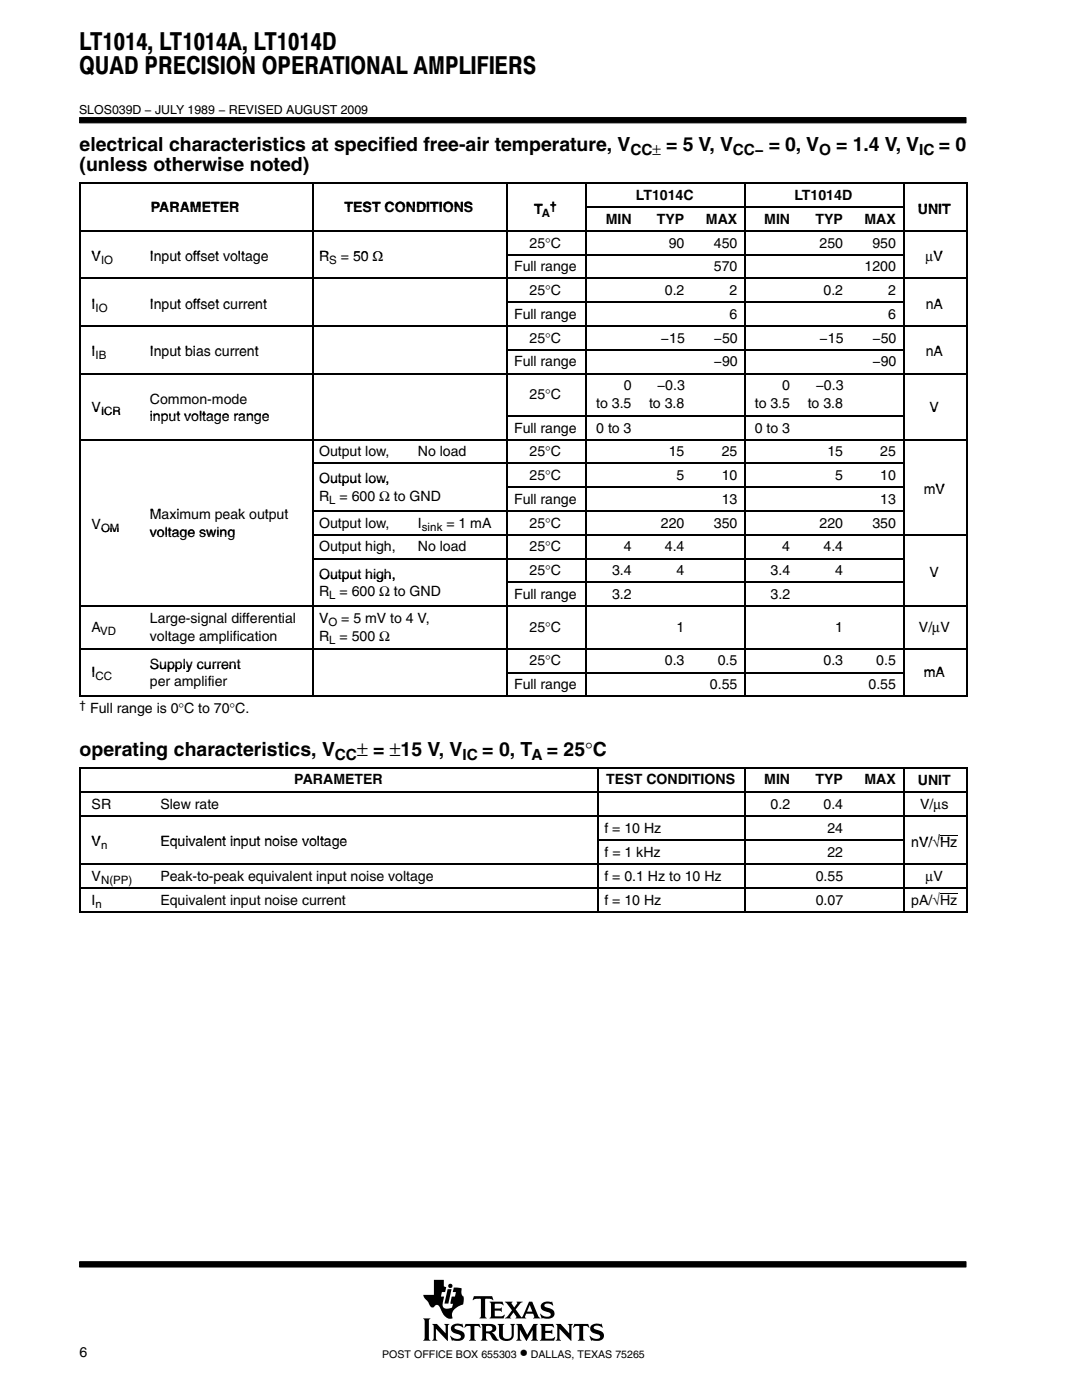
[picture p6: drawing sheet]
<svg xmlns="http://www.w3.org/2000/svg" width="216mm" height="279mm" viewBox="0 0 216 279" stroke-linecap="round" stroke-linejoin="round" font-family="sans-serif">
<defs><g id="words">
<g font-size="4.9">
<text x="15.8" y="9.9">LT1014, LT1014A, LT1014D</text>
<text x="15.8" y="14.8">QUAD PRECISION OPERATIONAL AMPLIFIERS</text>
</g>
<g font-size="3.9">
<text x="15.9" y="30.2">electrical characteristics at specified free-air temperature, V</text>
<text x="15.9" y="34.1">(unless otherwise noted)</text>
<text x="132.9" y="30.2">= 5 V, V</text>
<text x="153.4" y="30.2">= 0, V</text>
<text x="166.9" y="30.2">= 1.4 V, V</text>
<text x="187.3" y="30.2">= 0</text>
<text x="15.9" y="150.8">operating characteristics, V</text>
<text x="71.2" y="150.8">± = ±15 V, V</text>
<text x="96.2" y="150.8">= 0, T</text>
<text x="109.1" y="150.8">= 25°C</text>
</g>
<text font-size="3.5" x="103.7" y="271">•</text>
<g font-size="3.1">
<text x="125.8" y="31">CC±</text>
<text x="146.2" y="31">CC−</text>
<text x="163.4" y="31">O</text>
<text x="183.4" y="31">IC</text>
<text x="66.8" y="151.6">CC</text>
<text x="92.3" y="151.6">IC</text>
<text x="106" y="151.6">A</text>
</g>
<g font-size="2.8">
<text x="126.9" y="39.9">LT1014C</text>
<text x="158.5" y="39.9">LT1014D</text>
<text x="30.1" y="42.3">PARAMETER</text>
<text x="68.8" y="42.3">TEST CONDITIONS</text>
<text x="106.6" y="42.7">T</text>
<text x="120.9" y="44.7">MIN</text>
<text x="131.1" y="44.7">TYP</text>
<text x="140.9" y="44.7">MAX</text>
<text x="152.5" y="44.7">MIN</text>
<text x="162.7" y="44.7">TYP</text>
<text x="172.5" y="44.7">MAX</text>
<text x="183.1" y="42.6">UNIT</text>
<text x="18.3" y="52.1">V</text>
<text x="29.9" y="52.1">Input offset voltage</text>
<text x="63.7" y="52.1">R</text>
<text x="68" y="52.1">= 50 Ω</text>
<text x="70.4" y="52.1">50 Ω</text>
<text x="105.7" y="49.4">25°C</text>
<text x="133.4" y="49.4">90</text>
<text x="142.4" y="49.4">450</text>
<text x="163.5" y="49.4">250</text>
<text x="174.1" y="49.4">950</text>
<text x="184.7" y="52.1">µV</text>
<text x="186.3" y="52.1">V</text>
<text x="102.6" y="54.1">Full range</text>
<text x="105.7" y="58.9">25°C</text>
<text x="132.7" y="58.9">0.2</text>
<text x="142.4" y="54.1">570</text>
<text x="145.6" y="58.9">2</text>
<text x="164.3" y="58.9">0.2</text>
<text x="172.5" y="54.1">1200</text>
<text x="177.2" y="58.9">2</text>
<text x="18.3" y="61.6">I</text>
<text x="29.9" y="61.6">Input offset current</text>
<text x="102.6" y="63.6">Full range</text>
<text x="145.6" y="63.6">6</text>
<text x="177.2" y="63.6">6</text>
<text x="184.7" y="61.6">nA</text>
<text x="18.3" y="71.1">I</text>
<text x="29.9" y="71.1">Input bias current</text>
<text x="105.7" y="68.4">25°C</text>
<text x="131.9" y="68.4">−15</text>
<text x="142.4" y="68.4">−50</text>
<text x="163.5" y="68.4">−15</text>
<text x="174.1" y="68.4">−50</text>
<text x="184.7" y="71.1">nA</text>
<text x="102.6" y="73.1">Full range</text>
<text x="124.5" y="77.9">0</text>
<text x="131.1" y="77.9">−0.3</text>
<text x="142.4" y="73.1">−90</text>
<text x="156.1" y="77.9">0</text>
<text x="162.8" y="77.9">−0.3</text>
<text x="174.1" y="73.1">−90</text>
<text x="18.3" y="82.3">V</text>
<text x="29.9" y="80.6">Common-mode</text>
<text x="105.7" y="79.7">25°C</text>
<text x="119" y="81.4">to 3.5</text>
<text x="129.5" y="81.4">to 3.8</text>
<text x="150.6" y="81.4">to 3.5</text>
<text x="161.2" y="81.4">to 3.8</text>
<text x="185.5" y="82.3">V</text>
<text x="29.9" y="84.1">input voltage range</text>
<text x="102.6" y="86.3">Full range</text>
<text x="119" y="86.3">0 to 3</text>
<text x="150.6" y="86.3">0 to 3</text>
<text x="63.7" y="91.1">Output low,</text>
<text x="83.4" y="91.1">No load</text>
<text x="105.7" y="91.1">25°C</text>
<text x="105.7" y="95.8">25°C</text>
<text x="133.4" y="91.1">15</text>
<text x="135" y="95.8">5</text>
<text x="144" y="91.1">25</text>
<text x="144" y="95.8">10</text>
<text x="165.1" y="91.1">15</text>
<text x="166.7" y="95.8">5</text>
<text x="175.6" y="91.1">25</text>
<text x="175.6" y="95.8">10</text>
<text x="63.7" y="96.5">Output low,</text>
<text x="63.7" y="100">R</text>
<text x="67.8" y="100">= 600 Ω to GND</text>
<text x="102.6" y="100.6">Full range</text>
<text x="144" y="100.6">13</text>
<text x="175.6" y="100.6">13</text>
<text x="184.3" y="98.5">mV</text>
<text x="18.3" y="105.6">V</text>
<text x="29.9" y="103.6">M</text>
<text x="29.9" y="103.6">Maximum peak outputt</text>
<text x="29.9" y="107.1">voltage swing</text>
<text x="35.2" y="103.6">i</text>
<text x="47.6" y="103.6">k</text>
<text x="52.9" y="103.6">t</text>
<text x="63.7" y="105.3">Output low,</text>
<text x="83.4" y="105.3">I</text>
<text x="89.1" y="105.3">= 1 mA</text>
<text x="105.7" y="105.3">25°C</text>
<text x="131.9" y="105.3">220</text>
<text x="142.4" y="105.3">350</text>
<text x="163.5" y="105.3">220</text>
<text x="174.1" y="105.3">350</text>
<text x="63.7" y="110.1">Output high,</text>
<text x="83.4" y="110.1">No load</text>
<text x="105.7" y="110.1">25°C</text>
<text x="124.5" y="110.1">4</text>
<text x="132.7" y="110.1">4.4</text>
<text x="156.1" y="110.1">4</text>
<text x="164.3" y="110.1">4.4</text>
<text x="63.7" y="119">R</text>
<text x="63.7" y="115.5">Output hi</text>
<text x="63.7" y="115.5">Output high,</text>
<text x="67.8" y="119">= 600 Ω to GND</text>
<text x="102.6" y="119.5">Full range</text>
<text x="105.7" y="114.8">25°C</text>
<text x="122.1" y="114.8">3.4</text>
<text x="122.1" y="119.5">3.2</text>
<text x="135" y="114.8">4</text>
<text x="153.8" y="114.8">3.4</text>
<text x="153.8" y="119.5">3.2</text>
<text x="166.7" y="114.8">4</text>
<text x="185.5" y="115.1">V</text>
<text x="29.9" y="124.3">Large-signal differential</text>
<text x="63.7" y="124.3">V</text>
<text x="68.1" y="124.3">= 5 mV to 4 V,</text>
<text x="18.3" y="126.2">A</text>
<text x="29.9" y="127.8">voltage amplification</text>
<text x="63.7" y="127.8">R</text>
<text x="67.8" y="127.8">= 500 Ω</text>
<text x="105.7" y="126.2">25°C</text>
<text x="135" y="126.2">1</text>
<text x="166.7" y="126.2">1</text>
<text x="183.4" y="126.2">V/µV</text>
<text x="18.3" y="135.2">I</text>
<text x="29.9" y="133.5">Supply current</text>
<text x="29.9" y="137">per amplifier</text>
<text x="102.6" y="137.5">Full range</text>
<text x="105.7" y="132.8">25°C</text>
<text x="132.7" y="132.8">0.3</text>
<text x="141.7" y="137.5">0.55</text>
<text x="143.2" y="132.8">0.5</text>
<text x="164.3" y="132.8">0.3</text>
<text x="173.3" y="137.5">0.55</text>
<text x="174.9" y="132.8">0.5</text>
<text x="184.3" y="135.2">mA</text>
<text x="18" y="142.3">Full range is 0°C to 70°C.</text>
<text x="18.3" y="161.5">SR</text>
<text x="32" y="161.5">Slew rate</text>
<text x="58.7" y="156.5">PARAMETER</text>
<text x="121" y="156.5">TEST CONDITIONS</text>
<text x="152.5" y="156.5">MIN</text>
<text x="153.8" y="161.5">0.2</text>
<text x="162.7" y="156.5">TYP</text>
<text x="164.3" y="161.5">0.4</text>
<text x="172.5" y="156.5">MAX</text>
<text x="183.1" y="156.7">UNIT</text>
<text x="183.6" y="161.5">V/µs</text>
<text x="120.6" y="166.2">f = 10 Hz</text>
<text x="165.1" y="166.2">24</text>
<text x="18.3" y="168.9">V</text>
<text x="32" y="168.9">Equivalent input noise voltage</text>
<text x="120.6" y="171">f = 1 kHz</text>
<text x="165.1" y="171">22</text>
<text x="181.8" y="168.9">nV/√Hz</text>
<text x="18.3" y="175.7">V</text>
<text x="32" y="175.7">Peak-to-peak equivalent input noise voltage</text>
<text x="120.6" y="175.7">f = 0.1 Hz to 10 Hz</text>
<text x="162.8" y="175.7">0.55</text>
<text x="184.7" y="175.7">µV</text>
<text x="18.3" y="180.5">I</text>
<text x="32" y="180.5">Equivalent input noise current</text>
<text x="120.6" y="180.5">f = 10 Hz</text>
<text x="162.8" y="180.5">0.07</text>
<text x="181.8" y="180.5">pA/√Hz</text>
<text x="15.9" y="270.8">6</text>
</g>
<text font-size="2.5" x="15.8" y="22.7">SLOS039D − JULY 1989 − REVISED AUGUST 2009</text>
<g font-size="2.3">
<text x="109.8" y="41.8">†</text>
<text x="108.1" y="43.3">A</text>
<text x="20.2" y="52.7">IO</text>
<text x="65.7" y="52.7">S</text>
<text x="19.1" y="62.2">IO</text>
<text x="19.1" y="71.7">IB</text>
<text x="20.2" y="82.9">ICR</text>
<text x="65.7" y="100.6">L</text>
<text x="20.2" y="106.2">OM</text>
<text x="84.2" y="105.9">sink</text>
<text x="65.7" y="119.6">L</text>
<text x="65.5" y="124.9">O</text>
<text x="20" y="126.8">VD</text>
<text x="65.7" y="128.4">L</text>
<text x="19.1" y="135.8">CC</text>
<text x="15.9" y="141.4">†</text>
<text x="20.2" y="169.5">n</text>
<text x="20.2" y="176.3">N(PP)</text>
<text x="19.1" y="181.1">n</text>
</g>
<g font-size="2.1">
<text x="76.3" y="271">POST OFFICE BOX 655303</text>
<text x="105.9" y="271">DALLAS, TEXAS 75265</text>
</g>
</g></defs>
<g fill="#000" stroke="#000" stroke-width=".2">
<path d="M15.9 23.5h176.9v1h-176.9z" fill-rule="evenodd"/>
<path d="M15.9 251.8h176.9v1.1h-176.9z" fill-rule="evenodd"/>
</g>
<g fill="#000">
<path d="M89.3 257.3h.8l-.6 2.9h-.8z"/>
<path d="M84.4 263.1h1.5l-.3 .4v3.7l.3 .4h-1.5l.3-.6v-3.4z" fill-rule="evenodd"/>
<path d="M86.2 264.2h1l1.7 1.9v-1.5l-.3-.4h1.1l-.3 .4v3l-2.4-2.4v2l.3 .4h-1.1l.3-.6v-2.3z" fill-rule="evenodd"/>
<path d="M86.6 255.4h2v1.3l.4 .2-.2 1h-.6l-.2 .9h.6l-.2 1.1a1.11 1.11 0 0 0 .3 1.2l.6 .1 .9-.3 .2-.7-.5-.1 .2-1.3h.7l.2-.9h-.7l.3-1 1.5 .2v1l.1 .4 .3 .3v.9a.54 .54 0 0 1-.4 .7l-.4 .2a2.35 2.35 0 0 0-1.5 1.6v.4a.29 .29 0 0 1 .1 .3 .29 .29 0 0 1-.2 .3h-.1a2.21 2.21 0 0 1-2-1.9l-.1-.1a.68 .68 0 0 0-.5-.7 .68 .68 0 0 0-.8 .4 .88 .88 0 0 1-1.1-.9l-.8-.9-.2-.7h2.1z" fill-rule="evenodd"/>
<path d="M90.2 264.5a2.17 2.17 0 0 1 1.9-.2l.1-.1 .3 .8-.8-.4h-.7a.36 .36 0 0 0-.3 .4 .36 .36 0 0 0 .4 .3l.3 .1a1.19 1.19 0 0 1 1.3 1.5l-.1 .1a1.23 1.23 0 0 1-1.1 .6l-1.1-.1-.2 .1-.4-1h.1a1.37 1.37 0 0 0 2.1 .3 .6 .6 0 0 0-.8-.7 1.08 1.08 0 0 1-1-.5 1.08 1.08 0 0 1 0-1.1z" fill-rule="evenodd"/>
<path d="M92.9 264.2h2.8l.2 .8-.5-.4h-.6l-.1 .2v2.4l.3 .4h-1.4l.2-.3 .1-.3v-2.3l-.7-.1-.6 .4z" fill-rule="evenodd"/>
<path d="M94.6 258.7h3.6l.2 .8-.7-.3-.9 .1v3.4l.3 .4h-1.4l.3-.4v-3.4l-1-.1-.7 .3z" fill-rule="evenodd"/>
<path d="M95.9 264.2h2.1a.85 .85 0 0 1 1 .8 .85 .85 0 0 1-.9 .9l.4 .3 .7 1 .4 .2-.2 .1a1.11 1.11 0 0 1-1.4-.9l-.3-.4-.7-.1v1l.3 .5h-1.4l.3-.6v-2.3z" fill-rule="evenodd"/>
<path d="M97.7 259.8h2.6l.2 .7-.7-.3-1.1 .1v.8h1.1l.3-.2v.9l-.3-.2h-1.1v1l.1 .1h1.3l.5-.3h.1l-.2 .7h-2.8l.3-.5v-2.3z" fill-rule="evenodd"/>
<path d="M99.3 264.2h1.3l-.3 .4 .1 2.2 .2 .3 .8 .1a.73 .73 0 0 0 .7-.8v-1.8l-.3-.4h1l-.3 .4v1.9a1.56 1.56 0 0 1-1.3 1.2 1.56 1.56 0 0 1-1.5-.7l-.1-2.4z" fill-rule="evenodd"/>
<path d="M103 264.2h1.1l1.1 2.2 1.2-2.2h.9l-.3 .4v2.6l.4 .4h-1.4l.3-.4v-1.8l-1.3 2.2-1.3-2.2v1.7l.4 .5h-1.1l.3-.6v-2.3z" fill-rule="evenodd"/>
<path d="M100.7 259.8h1.6l-.2 .4 .5 .7 .6-.8-.1-.3h1.2l-.5 .3-.9 1.2 1 1.5a.22 .22 0 0 0 .3 .1 .22 .22 0 0 0 .1-.3l1.3-2.8h.6l1.2 2.9 .4 .4-1.4-.1a.24 .24 0 0 0 .2-.1 .24 .24 0 0 0 0-.3l-.2-.4h-1.4l-.3 .6 .3 .3h-2.2l.2-.3-.5-.9-.7 .9 .2 .3h-1.3l.5-.4 1-1.2z" fill-rule="evenodd"/>
<path d="M108.1 260.2l.1-.1a1.88 1.88 0 0 1 1.4-.3l.4 .1 .2-.2 .2 .8-1.1-.4a.44 .44 0 0 0-.7 .4 .44 .44 0 0 0 .6 .5 1.34 1.34 0 0 1 1.4 1.3 1.13 1.13 0 0 1-1.1 .9h-.8a.37 .37 0 0 0-.6 0l-.3-1h.1l.6 .5 .8 .1a.47 .47 0 0 0 .6-.5 .47 .47 0 0 0-.5-.4l-.2-.1a1.11 1.11 0 0 1-1.2-1.5z" fill-rule="evenodd"/>
<path d="M107.7 264.2h2.6l.2 .8-.6-.4-1.1 .1v.9h1l.4-.3v1l-.3-.3h-1.1v1.1h1.4l.5-.3-.2 .8h-2.8l.3-.6v-2.3z" fill-rule="evenodd"/>
<path d="M110.9 264.2h1l1.7 1.9v-1.5l-.3-.4h1l-.3 .4v3l-2.4-2.4v2l.3 .4h-1l.3-.4v-2.6z" fill-rule="evenodd"/>
<path d="M114.6 264.2h2.8l.2 .8-.5-.4h-.6l-.1 .2v2.4l.3 .4h-1.4l.3-.4v-2.4l-.1-.2h-.6l-.6 .4z" fill-rule="evenodd"/>
<path d="M118 264.5a2.12 2.12 0 0 1 1.9-.2l.1-.1 .3 .8-.8-.4h-.7a.35 .35 0 0 0-.3 .3 .35 .35 0 0 0 .2 .4l.5 .1a1.16 1.16 0 0 1 1.2 1.6 1.23 1.23 0 0 1-1.1 .6l-1.1-.1-.2 .1-.4-1 .9 .5 .7 .1a.47 .47 0 0 0 .6-.4 .47 .47 0 0 0-.6-.5 1.28 1.28 0 0 1-1.4-1.4z" fill-rule="evenodd"/>
<circle cx="89.9" cy="256.6" r=".43"/>
</g>
<g fill="#fff">
<path d="M105.7 260.4l.5 1.4h-1z"/>
<path d="M97 264.7l.6-.1a.56 .56 0 0 1 .7 .5 .56 .56 0 0 1-.7 .6h-.6z" fill-rule="evenodd"/>
</g>
<g fill="none" stroke="#000" stroke-width=".32">
<path d="M15.9 36.6h177.3M16 36.4v102.7M62.5 36.4v102.7M101.2 36.4v102.7M117 36.4v102.7M148.7 36.4v102.7M180.3 36.4v102.7M193 36.4v102.7M15.9 46.1h177.3M15.9 55.6h177.3M101 50.8h79.2M116.9 41.3h63.3"/>
<path d="M15.9 65.1h177.3M15.9 74.5h177.3M101 60.3h79.2M101 69.8h79.2M15.9 87.8h177.3M62.3 92.5h117.9M101 83h79.2M101 97.2h79.2M62.3 102h117.9M62.3 106.7h130.9M62.3 111.5h117.9M101 116.2h79.2"/>
<path d="M15.9 121h177.3M15.9 129.5h177.3M15.9 139h177.3M101 134.2h79.2M15.9 153.3h177.3M15.9 158.1h177.3M16 153.2v29M119.4 153.2v29M148.7 153.2v29M180.3 153.2v29M193 153.2v29M15.9 162.9h177.3"/>
<path d="M15.9 172.4h177.3M15.9 177.2h177.3M119.3 167.6h60.9M15.9 182h177.3"/>
</g>
<path d="M187.6 166.7h3.4M187.6 178.3h3.4" fill="none" stroke="#000" stroke-width=".2"/>
<use href="#words"/>
</svg>
